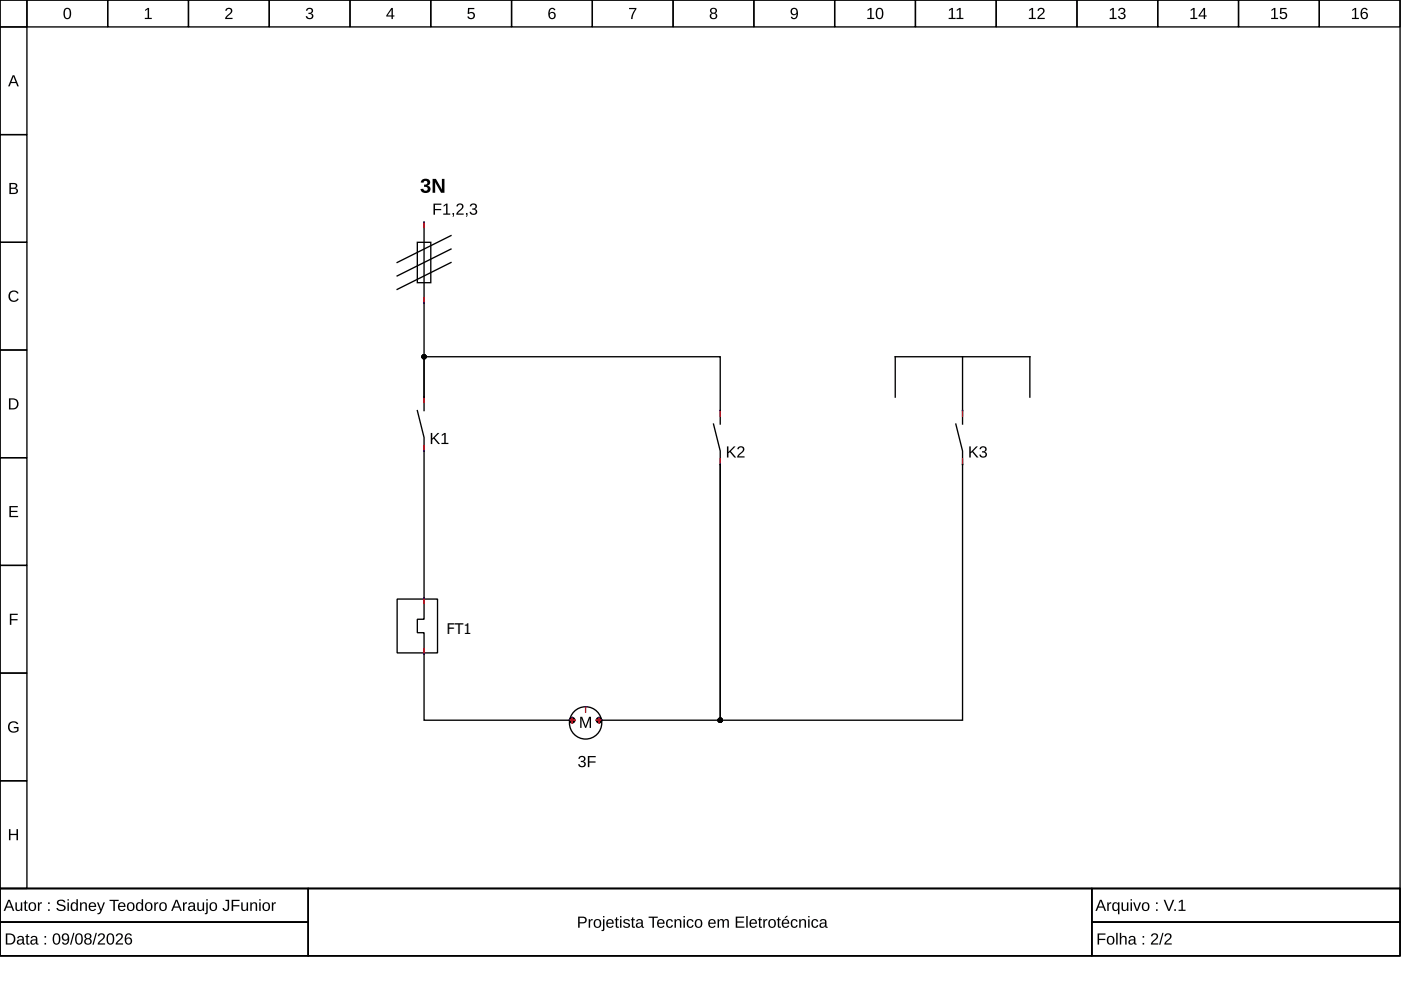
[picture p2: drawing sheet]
<svg xmlns="http://www.w3.org/2000/svg" width="297mm" height="210mm" viewBox="0 0 297 210" stroke-linecap="round" stroke-linejoin="round" font-family="sans-serif">
<defs><g id="words">
<text font-size="3.1" x="94.8" y="134.3">FT1</text>
</g></defs>
<g fill="none" stroke="#000" stroke-width=".29">
<path d="M0 0h296.8v188.4h-296.8zM0 0h5.7v5.7h-5.7zM5.7 0h17.1v5.7h-17.1zM22.8 0h17.2v5.7h-17.2zM40 0h17.1v5.7h-17.1zM57.1 0h17.1v5.7h-17.1zM74.2 0h17.1v5.7h-17.1zM91.3 0h17.2v5.7h-17.2zM108.5 0h17.1v5.7h-17.1zM125.6 0h17.1v5.7h-17.1zM142.7 0h17.1v5.7h-17.1zM159.8 0h17.2v5.7h-17.2z"/>
<path d="M177 0h17.1v5.7h-17.1zM194.1 0h17.1v5.7h-17.1zM211.2 0h17.1v5.7h-17.1zM228.3 0h17.2v5.7h-17.2zM245.5 0h17.1v5.7h-17.1zM262.6 0h17.1v5.7h-17.1zM279.7 0h17.1v5.7h-17.1zM0 5.7h5.7v22.8h-5.7zM0 28.5h5.7v22.9h-5.7zM0 51.4h5.7v22.8h-5.7zM88.5 51.4h2.8v8.5h-2.8zM89.9 47.1v37.1"/>
<path d="M95.6 49.9l-11.4 5.8M95.6 52.8l-11.4 5.7M95.6 55.7l-11.4 5.7M0 74.2h5.7v22.8h-5.7zM204.1 75.6v14.3M0 97h5.7v22.9h-5.7zM88.5 87.1l1.4 5.7v33.9M89.9 84.2v-8.6h62.8v14.3M89.9 84.2v2.9M151.3 89.9l1.4 5.7v2.9M152.7 98.5v54.2h-25.1M189.8 84.2v-8.6h28.5v8.6"/>
<path d="M202.7 89.9l1.4 5.7v57.1h-51.4v-54.2M0 119.9h5.7v22.8h-5.7zM27.1 109.9h.1M84.2 127h8.6v11.4h-8.6zM89.9 138.7v14h30.8M89.9 127v4.3h-1.4v2.8h1.4v4.3M0 142.7h5.7v22.8h-5.7zM0 165.5h5.7v22.9h-5.7zM0 188.4h296.8v14.3h-296.8zM0 188.4h65.4v7.1h-65.4zM0 195.5h65.4v7.2h-65.4zM65.4 188.4h166.1v14.3h-166.1z"/>
<path d="M231.5 188.4h65.3v7.1h-65.3zM231.5 195.5h65.3v7.2h-65.3z"/>
<circle cx="124.2" cy="153.3" r="3.4"/>
</g>
<g fill="#000">
<path d="M30.8 2.1l.5-.4h.3v2.1h.6v.2h-1.5v-.2h.6v-1.8l-.5 .4zM48 1.8a.76 .76 0 0 1 1.2 .2 .76 .76 0 0 1-.5 1.1l-.6 .7h1.2v.2h-1.6l.1-.4 .5-.5a.7 .7 0 0 0 .4-1.2l-.5 .1-.1 .3h-.3zM65.1 1.8a.69 .69 0 0 1 1-.1 .69 .69 0 0 1 0 1.1h-.2a.67 .67 0 0 1 .5 .9 .67 .67 0 0 1-1 .4l-.5-.5-.1-.2h.3a.48 .48 0 0 0 .7 .4 .48 .48 0 0 0 .2-.7l-.6-.1v-.3a.46 .46 0 0 0 .6-.2 .46 .46 0 0 0-.3-.6 .46 .46 0 0 0-.5 .4h-.3zM99.2 1.7h1.4v.2h-1.1v.8a.81 .81 0 0 1 1 .2 .81 .81 0 0 1-.1 1.1 .81 .81 0 0 1-1.1-.1l-.2-.4h.3a.53 .53 0 0 0 .8 .2 .53 .53 0 0 0 0-.8 .53 .53 0 0 0-.8 .1h-.3zM133.4 1.7h1.5l-.6 1.5-.2 .8h-.3l.1-.6 .7-1.5h-1.2zM2.1 61.9a1.18 1.18 0 0 1 1.8 .3l-.3 .1a.87 .87 0 0 0-1.3-.1 .87 .87 0 0 0 .1 1.3 .87 .87 0 0 0 1.3-.2l.3 .1a1.21 1.21 0 0 1-1.8 .4 1.21 1.21 0 0 1-.1-1.9zM2 107.3h1.8v.3h-1.5v.7h1.4v.3h-1.4v.8h1.5v.2h-1.8zM2.1 130.1h1.7v.3h-1.4v.9h1.3v.2h-1.3v1h-.3zM2 153.2a1.23 1.23 0 0 1 1.9 .3l-.3 .1a.9 .9 0 0 0-1.3-.2 .9 .9 0 0 0-.2 1.2 1 1 0 0 0 1.5 .2v-.4h-.7v-.3h1v.8a1.29 1.29 0 0 1-1.8 .2 1.29 1.29 0 0 1-.1-1.9zM123 152h.4l.8 2 .7-2h.4v2.3h-.3v-2l-.7 2h-.2l-.8-2v2h-.3zM1.9 175.8h.3v1h1.3v-1h.3v2.3h-.3v-1h-1.3v1h-.3z"/>
<path d="M2.7 16h.3l1 2.3h-.3l-.3-.7h-1.1l-.2 .7h-.4zM2.9 16.2l-.5 1.2h.9z"/>
<path d="M13.8 1.8a.88 .88 0 0 1 1 .1 .88 .88 0 0 1 .3 1 .88 .88 0 0 1-.8 1.2 .88 .88 0 0 1-.8-1.2v-.7zM14 2a1.59 1.59 0 0 0 .1 1.8h.2a1.09 1.09 0 0 0 .4-1.5l-.3-.4z"/>
<path d="M83 1.7h.3v1.6h.3v.2h-.3v.5h-.3v-.5h-1.1v-.2zM83 2l-.8 1.3h.8z"/>
<path d="M116.6 1.8a.74 .74 0 0 1 1.2 .3l-.3 .1a.49 .49 0 0 0-.7-.3 .49 .49 0 0 0-.2 .6l-.1 .3a.77 .77 0 0 1 1.2 0 .77 .77 0 0 1-.1 1.2 .77 .77 0 0 1-1.1-.2l-.2-.5v-.8zM116.5 3.3a.5 .5 0 0 0 1 0 .5 .5 0 0 0-1 0z"/>
<path d="M150.7 1.8a.7 .7 0 0 1 1-.1 .7 .7 0 0 1 .1 1l-.2 .1a.69 .69 0 0 1 .4 .9 .69 .69 0 0 1-1 .4 .64 .64 0 0 1-.5-.6 .64 .64 0 0 1 .4-.7l-.3-.4zM150.8 2.3a.45 .45 0 0 0 .9 0 .45 .45 0 0 0-.9 0zM150.8 3.4a.5 .5 0 0 0 1 0 .5 .5 0 0 0-1 0z"/>
<path d="M167.8 1.9a.86 .86 0 0 1 1.1-.1 .86 .86 0 0 1 .3 1 .9 .9 0 0 1-.3 1.1 .9 .9 0 0 1-1.1 0l-.1-.3 .2-.1a.5 .5 0 0 0 .7 .3 .5 .5 0 0 0 .3-.6v-.3a.76 .76 0 0 1-1.2 .1 .76 .76 0 0 1 .1-1.1zM168 2a.54 .54 0 0 0 .1 .9 .54 .54 0 0 0 .8-.3 .54 .54 0 0 0-.5-.7z"/>
<path d="M184 2.1l.5-.4h.3v2.1h.6v.2h-1.5v-.2h.6v-1.8l-.5 .4zM186 1.8a.88 .88 0 0 1 1 .1 .88 .88 0 0 1 .3 1 .88 .88 0 0 1-.8 1.2 .88 .88 0 0 1-.8-1.2v-.7zM186.2 2a1.59 1.59 0 0 0 .1 1.8h.2a1.09 1.09 0 0 0 .4-1.5l-.3-.4z"/>
<path d="M201.2 2.1l.6-.4h.2v2.1h.6v.2h-1.5v-.2h.6v-1.8l-.5 .4zM202.9 2.1l.5-.4h.3v2.1h.6v.2h-1.5v-.2h.6v-1.8l-.5 .4z"/>
<path d="M218.2 2.1l.6-.4h.2v2.1h.6v.2h-1.5v-.2h.6v-1.8l-.5 .4zM220.2 1.8a.76 .76 0 0 1 1.2 .2 .76 .76 0 0 1-.4 1.1l-.7 .7h1.2v.2h-1.6l.1-.4 .6-.5a.7 .7 0 0 0 .3-1.2l-.5 .1-.1 .3h-.3z"/>
<path d="M235.3 2.1l.6-.4h.3v2.1h.5v.2h-1.4v-.2h.6v-1.8l-.6 .4zM237.3 1.8a.69 .69 0 0 1 1-.1 .69 .69 0 0 1 0 1.1h-.2a.67 .67 0 0 1 .5 .9 .67 .67 0 0 1-1 .4l-.5-.5-.1-.2h.3a.48 .48 0 0 0 .7 .4 .48 .48 0 0 0 .2-.7l-.6-.1v-.3a.46 .46 0 0 0 .7-.2 .46 .46 0 0 0-.4-.6 .46 .46 0 0 0-.5 .4h-.3z"/>
<path d="M252.5 2.1l.5-.4h.3v2.1h.6v.2h-1.5v-.2h.6v-1.8l-.5 .4zM255.2 1.7h.3v1.6h.3v.2h-.3v.5h-.3v-.5h-1.1v-.2zM255.2 2l-.8 1.3h.8z"/>
<path d="M269.6 2.1l.5-.4h.3v2.1h.6v.2h-1.5v-.2h.6v-1.8l-.5 .4zM271.4 1.7h1.4v.2h-1.1v.8a.81 .81 0 0 1 1.1 .2 .81 .81 0 0 1-.2 1.1 .81 .81 0 0 1-1.1-.1l-.2-.4h.3a.53 .53 0 0 0 .8 .2 .53 .53 0 0 0 .1-.8 .53 .53 0 0 0-.8 .1h-.3z"/>
<path d="M286.7 2.1l.6-.4h.2v2.1h.6v.2h-1.5v-.2h.6v-1.8l-.5 .4zM288.8 1.8a.74 .74 0 0 1 1.2 .3l-.3 .1a.49 .49 0 0 0-.6-.3 .49 .49 0 0 0-.3 .6v.3a.77 .77 0 0 1 1.1 0 .77 .77 0 0 1-.1 1.2 .77 .77 0 0 1-1.1-.2l-.2-.5v-.8zM288.7 3.3a.5 .5 0 0 0 1 0 .5 .5 0 0 0-1 0z"/>
<path d="M2 38.8a1.53 1.53 0 0 1 1.6 .3l.1 .5-.5 .3a.64 .64 0 0 1 .6 .8 .64 .64 0 0 1-.8 .4h-1zM2.3 39v.8h.8l.2-.2-.1-.5zM2.3 40v.9l1.1-.1a.42 .42 0 0 0-.2-.7z"/>
<path d="M89.5 38.1a.96 .96 0 0 1 1.2-.2 .96 .96 0 0 1 .4 1.1l-.5 .4a.81 .81 0 0 1 .7 .9 .81 .81 0 0 1-1.1 .6l-.5-.1-.4-.3-.1-.4 .6-.1a.45 .45 0 0 0 .6 .4 .45 .45 0 0 0 .1-.7l-.6-.1v-.5a.45 .45 0 0 0 .6-.1 .45 .45 0 0 0-.1-.6l-.5 .1-.1 .2h-.6zM91.7 37.9h.7l1.3 2.3v-2.3h.5v3h-.7l-1.3-2.3 .1 2.3h-.6z"/>
<path d="M91.9 43.2h1.7v.2h-1.4v.9h1.3v.3h-1.3v.9h-.3zM94 43.6l.6-.4h.3v2.1h.6v.2h-1.5v-.2h.6v-1.8l-.6 .3zM95.9 45.2h.4l-.2 .8h-.2l.2-.5h-.2zM97 43.3a.76 .76 0 0 1 1.2 .1 .76 .76 0 0 1-.4 1.2l-.7 .7h1.2v.2h-1.6l.1-.4 .5-.5a.7 .7 0 0 0 .4-1.2l-.5 .1-.1 .3h-.3zM98.8 45.2h.3l-.1 .8h-.2l.1-.5h-.1zM99.8 43.3a.69 .69 0 0 1 1.1-.1 .69 .69 0 0 1-.1 1l-.2 .1a.67 .67 0 0 1 .5 .9 .67 .67 0 0 1-.9 .3l-.6-.4v-.2h.3a.48 .48 0 0 0 .6 .4 .48 .48 0 0 0 .2-.7l-.6-.1v-.3a.46 .46 0 0 0 .7-.2 .46 .46 0 0 0-.3-.6 .46 .46 0 0 0-.6 .4l-.3-.1z"/>
<path d="M1.9 84.5h.8a1.18 1.18 0 0 1 1.2 1.1 1.18 1.18 0 0 1-1.1 1.2h-.9zM2.2 84.7v1.9h.5a.97 .97 0 0 0 .9-1.3 .97 .97 0 0 0-1.4-.6z"/>
<path d="M91.3 91.8h.4v1.2l1.1-1.2h.4l-1 1 1.1 1.4h-.4l-.9-1.2-.3 .2v1h-.4zM93.7 92.2l.5-.4h.3v2.1h.6v.3h-1.5v-.3h.6v-1.8l-.5 .4z"/>
<path d="M154.1 94.6h.3v1.2l1.2-1.2h.4l-1 1.1 1.1 1.3h-.4l-.9-1.1-.4 .2v.9h-.3zM156.6 94.8a.76 .76 0 0 1 1.1 .1 .76 .76 0 0 1-.4 1.1l-.7 .7h1.3v.3h-1.6l.1-.4 .5-.5a.7 .7 0 0 0 .4-1.2l-.5 .1-.2 .3-.3-.1z"/>
<path d="M205.5 94.6h.3v1.2l1.2-1.2h.3l-1 1.1 1.2 1.3h-.4l-1-1.1-.3 .2v.9h-.3zM207.9 94.8a.69 .69 0 0 1 1-.1 .69 .69 0 0 1 0 1l-.2 .1a.67 .67 0 0 1 .5 .9 .67 .67 0 0 1-1 .3l-.5-.4-.1-.2h.3a.48 .48 0 0 0 .7 .4 .48 .48 0 0 0 .2-.8l-.6-.1v-.2a.46 .46 0 0 0 .7-.2 .46 .46 0 0 0-.4-.7 .46 .46 0 0 0-.5 .4h-.3z"/>
<path d="M122.9 160.4a.69 .69 0 0 1 1 0 .69 .69 0 0 1 0 1h-.3a.67 .67 0 0 1 .6 .9 .67 .67 0 0 1-1 .4l-.6-.5v-.2h.3a.48 .48 0 0 0 .6 .4 .48 .48 0 0 0 .2-.7l-.6-.1v-.3a.46 .46 0 0 0 .7-.2 .46 .46 0 0 0-.3-.6 .46 .46 0 0 0-.6 .4h-.3zM124.6 160.3h1.7v.3h-1.3v.8h1.3v.3h-1.3v1h-.4z"/>
<path d="M1.7 190.8h.4l.9 2.3h-.3l-.3-.7h-1l-.3 .7h-.3zM1.9 191l-.4 1.2h.8zM3.3 191.3h.3v1.2a.44 .44 0 0 0 .5 .5 .44 .44 0 0 0 .3-.6v-1.1h.3v1.8h-.3v-.3a.61 .61 0 0 1-.7 .4 .61 .61 0 0 1-.4-.7zM5.3 190.9h.2v.4h.3v.2h-.3v1.2l.1 .2h.3v.2h-.5l-.1-.1-.1-1.5h-.2v-.2h.2zM6.2 191.5a.91 .91 0 0 1 1.5 .6 .91 .91 0 0 1-1.1 1l-.4-.2-.1-.4zM6.6 191.6a.71 .71 0 0 0-.3 .9 .71 .71 0 0 0 .8 .4 .82 .82 0 0 0-.2-1.4zM8 191.3h.3v.4l.2-.3 .4-.1v.3h-.3l-.2 .3-.1 1.2h-.3zM10.2 191.3h.3v.4h-.3zM10.2 192.8h.3v.3h-.3zM12.2 191a1.07 1.07 0 0 1 1.7 .3h-.4a.58 .58 0 0 0-.6-.3 .58 .58 0 0 0-.5 .5l.6 .3a.72 .72 0 0 1 .9 .7 .72 .72 0 0 1-1 .7 .87 .87 0 0 1-1-.6l.4-.1a.71 .71 0 0 0 .7 .4 .71 .71 0 0 0 .6-.5l-.6-.3a.76 .76 0 0 1-.7-.3 .76 .76 0 0 1-.1-.8zM14.3 190.7h.3v.2h-.3zM14.3 191.3h.3v1.8h-.3zM15.1 191.5l.5-.2 .6 .3v-.9h.3v2.4h-.3v-.3a.69 .69 0 0 1-.9 .3 .69 .69 0 0 1-.3-.9zM15.4 191.7a.88 .88 0 0 0 .3 1.2 .75 .75 0 0 0 .5-.7 .75 .75 0 0 0-.5-.7zM17 191.3h.2l.1 .3a.61 .61 0 0 1 .7-.3 .61 .61 0 0 1 .4 .6v1.2h-.3v-1.1a.44 .44 0 0 0-.5-.5 .44 .44 0 0 0-.3 .6v1h-.3zM19 191.5a.82 .82 0 0 1 1-.1 .82 .82 0 0 1 .4 .9h-1.3a.53 .53 0 0 0 .3 .6 .53 .53 0 0 0 .7-.2h.2a.9 .9 0 0 1-1.2 .3 .9 .9 0 0 1-.2-1.3zM19.2 191.7l-.1 .4h1l-.3-.6zM20.6 191.3h.3l.5 1.5 .5-1.5h.4l-.7 1.8a.77 .77 0 0 1-.9 .7v-.2h.3l.3-.5zM23.2 190.8h2v.2h-.8v2.1h-.4v-2.1h-.8zM25.2 191.5a.82 .82 0 0 1 1-.1 .82 .82 0 0 1 .4 .9h-1.3a.53 .53 0 0 0 .3 .6 .53 .53 0 0 0 .7-.2h.3a.9 .9 0 0 1-1.3 .3 .9 .9 0 0 1-.2-1.3zM25.5 191.7l-.2 .4h1l-.3-.6zM27.1 191.5a.91 .91 0 0 1 1.4 .6 .91 .91 0 0 1-1 1l-.4-.2-.2-.4zM27.4 191.6a.71 .71 0 0 0-.2 .9 .71 .71 0 0 0 .8 .4 .82 .82 0 0 0-.3-1.4zM29 191.5l.5-.2 .5 .3v-.9h.3l.1 2.4h-.3l-.1-.3a.69 .69 0 0 1-.8 .3 .69 .69 0 0 1-.4-.9zM29.2 191.7a.88 .88 0 0 0 .4 1.2 .75 .75 0 0 0 .5-.7 .75 .75 0 0 0-.5-.7zM30.9 191.5a.91 .91 0 0 1 1.4 .6 .91 .91 0 0 1-1 1l-.4-.2-.2-.4zM31.2 191.6a.71 .71 0 0 0-.2 .9 .71 .71 0 0 0 .8 .4 .82 .82 0 0 0-.3-1.4zM32.7 191.3h.3v.4l.2-.3 .4-.1v.3h-.4l-.1 .3-.1 1.2h-.3zM34 191.5a.91 .91 0 0 1 1.4 .6 .91 .91 0 0 1-1.1 1l-.3-.2-.2-.4zM34.3 191.6a.71 .71 0 0 0-.3 .9 .71 .71 0 0 0 .8 .4 .82 .82 0 0 0-.2-1.4zM37.2 190.8h.4l1 2.3h-.4l-.2-.7h-1.1l-.3 .7h-.3zM37.4 191l-.4 1.2h.9zM38.8 191.3h.3v.4l.2-.3 .3-.1v.3h-.3l-.2 .3v1.2h-.3zM40.1 191.4a.72 .72 0 0 1 .8-.1 .72 .72 0 0 1 .4 .6v.9l.3 .1v.2h-.4l-.2-.3a.61 .61 0 0 1-.7 .4 .61 .61 0 0 1-.4-.7 .61 .61 0 0 1 .7-.5h.4a.41 .41 0 0 0-.2-.5 .41 .41 0 0 0-.6 .3h-.3zM40.3 192.3a.4 .4 0 0 0 .1 .7 .4 .4 0 0 0 .6-.3v-.5zM41.8 191.3h.3v1.2a.44 .44 0 0 0 .5 .5 .44 .44 0 0 0 .4-.6v-1.1h.3v1.8h-.3v-.3a.61 .61 0 0 1-.7 .4 .61 .61 0 0 1-.5-.7zM43.7 190.7h.3v.2h-.3zM43.7 191.3h.3v2.1a.44 .44 0 0 1-.6 .4v-.2l.3-.1zM44.6 191.5a.91 .91 0 0 1 1.4 .6 .91 .91 0 0 1-1 1l-.4-.2-.2-.4zM44.9 191.6a.71 .71 0 0 0-.2 .9 .71 .71 0 0 0 .8 .4 .82 .82 0 0 0-.3-1.4zM47.8 190.8h.8v1.6a.71 .71 0 0 1-.7 .8 .71 .71 0 0 1-.7-.7h.3a.39 .39 0 0 0 .4 .4 .39 .39 0 0 0 .4-.5v-1.4h-.5zM49.1 190.8h1.7v.2h-1.4v.9h1.3v.3h-1.3v.9h-.3zM51.1 191.3h.4v1.2a.44 .44 0 0 0 .4 .5 .44 .44 0 0 0 .4-.6v-1.1h.3v1.8h-.3v-.3a.61 .61 0 0 1-.7 .4 .61 .61 0 0 1-.5-.7zM53.1 191.3h.2l.1 .3a.61 .61 0 0 1 .7-.3 .61 .61 0 0 1 .4 .6v1.2h-.3v-1.1a.44 .44 0 0 0-.5-.5 .44 .44 0 0 0-.3 .6v1h-.3zM55 190.7h.3v.2h-.3zM55 191.3h.3v1.8h-.3zM55.8 191.5a.91 .91 0 0 1 1.5 .6 .91 .91 0 0 1-1.1 1l-.4-.2-.1-.4zM56.2 191.6a.71 .71 0 0 0-.3 .9 .71 .71 0 0 0 .8 .4 .82 .82 0 0 0-.2-1.4zM57.6 191.3h.3v.4l.2-.3 .4-.1v.3h-.3l-.2 .3-.1 1.2h-.3z"/>
<path d="M1.2 197.9h.8a1.18 1.18 0 0 1 1.3 1.1 1.18 1.18 0 0 1-1.2 1.3h-.9zM1.6 198.2v1.8h.5a.97 .97 0 0 0 .8-1.2 .97 .97 0 0 0-1.3-.6zM3.9 198.5a.72 .72 0 0 1 .7-.1 .72 .72 0 0 1 .5 .6v.9l.2 .2v.2h-.4l-.1-.4a.61 .61 0 0 1-.8 .5 .61 .61 0 0 1-.4-.8 .61 .61 0 0 1 .7-.4h.5a.41 .41 0 0 0-.3-.5 .41 .41 0 0 0-.5 .2h-.4zM4 199.5a.4 .4 0 0 0 .1 .6 .4 .4 0 0 0 .6-.3l.1-.4zM5.7 198.1h.2v.4h.3v.2h-.3v1.1l.1 .2h.3v.3h-.6l-.1-.2v-1.4h-.2v-.2h.2zM6.7 198.5a.72 .72 0 0 1 .8-.1 .72 .72 0 0 1 .4 .6v.9l.3 .2v.2h-.4l-.2-.4a.61 .61 0 0 1-.7 .5 .61 .61 0 0 1-.5-.8 .61 .61 0 0 1 .8-.4h.4a.41 .41 0 0 0-.3-.5 .41 .41 0 0 0-.5 .2h-.3zM6.9 199.5a.4 .4 0 0 0 .1 .6 .4 .4 0 0 0 .5-.3l.1-.4zM9.4 198.5h.4v.3h-.4zM9.4 199.9h.4v.4h-.4zM11.5 198a.88 .88 0 0 1 1 .1 .88 .88 0 0 1 .3 1 .88 .88 0 0 1-.8 1.2 .88 .88 0 0 1-.8-1.2l.1-.7zM11.7 198.2a1.59 1.59 0 0 0 .1 1.8l.2 .1a1.09 1.09 0 0 0 .4-1.6l-.2-.4zM13.3 198.1a.86 .86 0 0 1 1.1-.1 .86 .86 0 0 1 .3 1 .9 .9 0 0 1-.3 1.1 .9 .9 0 0 1-1.1 0l-.2-.3h.3a.5 .5 0 0 0 .7 .2 .5 .5 0 0 0 .3-.6v-.3a.76 .76 0 0 1-1.2 .1 .76 .76 0 0 1 .1-1.1zM13.5 198.3a.54 .54 0 0 0 .1 .8 .54 .54 0 0 0 .8-.3 .54 .54 0 0 0-.5-.7zM15.5 197.8h.3l-.7 2.5h-.3zM16.3 198a.88 .88 0 0 1 1 .1 .88 .88 0 0 1 .3 1 .88 .88 0 0 1-.9 1.2 .88 .88 0 0 1-.8-1.2l.1-.7zM16.4 198.2a1.59 1.59 0 0 0 .2 1.8l.1 .1a1.09 1.09 0 0 0 .5-1.6l-.3-.4zM18.1 198a.7 .7 0 0 1 1 0 .7 .7 0 0 1 0 1h-.1a.69 .69 0 0 1 .4 1 .69 .69 0 0 1-1 .3 .64 .64 0 0 1-.6-.6 .64 .64 0 0 1 .5-.7l-.4-.3zM18.2 198.5a.45 .45 0 0 0 .9 0 .45 .45 0 0 0-.9 0zM18.2 199.6a.49 .49 0 0 0 .9 0 .49 .49 0 0 0-.9 0zM20.3 197.8h.2l-.6 2.5h-.3zM21 198a.76 .76 0 0 1 1.2 .2 .76 .76 0 0 1-.5 1.1l-.7 .7h1.3v.3h-1.6l.1-.4 .5-.6a.7 .7 0 0 0 .4-1.1h-.5l-.2 .3h-.3zM22.9 198a.88 .88 0 0 1 1.1 .1 .88 .88 0 0 1 .2 1 .88 .88 0 0 1-.8 1.2 .88 .88 0 0 1-.8-1.2l.1-.7zM23.1 198.2a1.59 1.59 0 0 0 .1 1.8l.2 .1a1.09 1.09 0 0 0 .5-1.6l-.3-.4zM24.8 198a.76 .76 0 0 1 1.2 .2 .76 .76 0 0 1-.5 1.1l-.6 .7h1.2v.3h-1.6l.1-.4 .5-.6a.7 .7 0 0 0 .4-1.1h-.5l-.2 .3h-.3zM26.8 198a.74 .74 0 0 1 1.1 .4h-.2a.49 .49 0 0 0-.7-.2 .49 .49 0 0 0-.3 .6v.3a.77 .77 0 0 1 1.2 0 .77 .77 0 0 1-.1 1.1 .77 .77 0 0 1-1.2-.2l-.1-.5v-.7zM26.7 199.5a.5 .5 0 0 0 1 0 .5 .5 0 0 0-1 0z"/>
<path d="M122.6 194.3a2.06 2.06 0 0 1 1.6 .2 .73 .73 0 0 1 .1 .9 .73 .73 0 0 1-.7 .4h-.7v.9h-.3zM122.9 194.6v.9h.9a.47 .47 0 0 0 0-.8zM124.8 194.9h.3v.4l.2-.4h.4v.3h-.4l-.1 .2-.1 1.3h-.3zM126.1 195.1a.91 .91 0 0 1 1.4 .5 .91 .91 0 0 1-1.1 1.1l-.3-.2-.2-.4zM126.4 195.2a.71 .71 0 0 0-.3 .8 .71 .71 0 0 0 .9 .4 .82 .82 0 0 0-.3-1.3zM127.8 194.2h.4v.3h-.4zM127.8 194.9h.4v2a.44 .44 0 0 1-.7 .5v-.2l.3-.2zM128.7 195.1a.82 .82 0 0 1 1-.2 .82 .82 0 0 1 .4 1h-1.3a.53 .53 0 0 0 .4 .6 .53 .53 0 0 0 .6-.3l.3 .1a.9 .9 0 0 1-1.3 .3 .9 .9 0 0 1-.2-1.3zM129 195.2l-.2 .4h1l-.3-.5zM130.6 194.5h.2v.4h.4v.2h-.4v1.2l.1 .2h.3v.2h-.5l-.1-.2-.1-1.4h-.2v-.2h.3zM131.5 194.2h.3v.3h-.3zM131.5 194.9h.3v1.8h-.3zM132.3 195a.82 .82 0 0 1 1.2 .3h-.2a.38 .38 0 0 0-.5-.3 .38 .38 0 0 0-.3 .5l.2 .1a.62 .62 0 0 1 .8 .2 .62 .62 0 0 1-.1 .8 .89 .89 0 0 1-1.3-.3l.3-.1a.44 .44 0 0 0 .5 .4 .44 .44 0 0 0 .3-.5l-.1-.1a.79 .79 0 0 1-.9-.8zM134.1 194.5h.2v.4h.3v.2h-.3v1.2l.1 .2h.2v.2h-.5l-.1-.2v-1.4h-.2v-.2h.2zM135.1 195a.72 .72 0 0 1 .7-.1 .72 .72 0 0 1 .5 .6v.9l.3 .1v.2h-.4l-.2-.3a.61 .61 0 0 1-.8 .4 .61 .61 0 0 1-.4-.8 .61 .61 0 0 1 .8-.4h.4a.41 .41 0 0 0-.3-.5 .41 .41 0 0 0-.5 .3l-.3-.1zM135.2 195.9a.4 .4 0 0 0 .1 .7 .4 .4 0 0 0 .6-.4l.1-.4zM137.5 194.3h2v.3h-.9v2.1h-.3v-2.1h-.8zM139.5 195.1a.82 .82 0 0 1 1-.2 .82 .82 0 0 1 .4 1h-1.3a.53 .53 0 0 0 .3 .6 .53 .53 0 0 0 .7-.3l.3 .1a.9 .9 0 0 1-1.3 .3 .9 .9 0 0 1-.2-1.3zM139.8 195.2l-.2 .4h1l-.3-.5zM141.4 195.1a.74 .74 0 0 1 1.3 .3h-.3a.46 .46 0 0 0-.7-.3 .46 .46 0 0 0-.2 .7 .47 .47 0 0 0 .3 .6 .47 .47 0 0 0 .6-.3l.3 .1a.8 .8 0 0 1-1.1 .5 .8 .8 0 0 1-.4-1.2zM143 194.9h.3v.3a.61 .61 0 0 1 .7-.3 .61 .61 0 0 1 .5 .6v1.2h-.3v-1.1a.44 .44 0 0 0-.5-.5 .44 .44 0 0 0-.4 .6v1h-.3zM144.9 194.2h.3v.3h-.3zM144.9 194.9h.3v1.8h-.3zM145.8 195.1a.74 .74 0 0 1 1.2 .3h-.3a.46 .46 0 0 0-.6-.3 .46 .46 0 0 0-.2 .7 .47 .47 0 0 0 .2 .6 .47 .47 0 0 0 .7-.3l.3 .1a.8 .8 0 0 1-1.1 .5 .8 .8 0 0 1-.4-1.2zM147.5 195.1a.91 .91 0 0 1 1.4 .5 .91 .91 0 0 1-1 1.1l-.4-.2-.2-.4zM147.8 195.2a.71 .71 0 0 0-.2 .8 .71 .71 0 0 0 .8 .4 .82 .82 0 0 0-.3-1.3zM150.4 195.1a.82 .82 0 0 1 1-.2 .82 .82 0 0 1 .4 1h-1.3a.53 .53 0 0 0 .3 .6 .53 .53 0 0 0 .6-.3l.3 .1a.9 .9 0 0 1-1.3 .3 .9 .9 0 0 1-.2-1.3zM150.6 195.2l-.1 .4h.9l-.2-.5zM152.1 194.9h.3v.3a.56 .56 0 0 1 .5-.3 .56 .56 0 0 1 .6 .3 .56 .56 0 0 1 .6-.3 .56 .56 0 0 1 .4 .6v1.2h-.3v-1.4a.4 .4 0 0 0-.5-.2 .4 .4 0 0 0-.2 .6v1h-.3v-1.4a.4 .4 0 0 0-.5-.2 .4 .4 0 0 0-.3 .6v1h-.3zM156 194.3h1.8v.3h-1.5v.8h1.4v.2h-1.4v.8h1.5v.3h-1.8zM158.2 194.2h.3v2.5h-.3zM159.1 195.1a.82 .82 0 0 1 1-.2 .82 .82 0 0 1 .4 1h-1.3a.53 .53 0 0 0 .3 .6 .53 .53 0 0 0 .7-.3l.3 .1a.9 .9 0 0 1-1.3 .3 .9 .9 0 0 1-.2-1.3zM159.4 195.2l-.2 .4h1l-.3-.5zM161 194.5h.2v.4h.4v.2h-.4v1.2l.1 .2h.3v.2h-.5l-.1-.2-.1-1.4h-.2v-.2h.2zM161.8 194.9h.3v.4l.2-.4h.4v.3h-.3l-.2 .2-.1 1.3h-.3zM163.1 195.1a.91 .91 0 0 1 1.4 .5 .91 .91 0 0 1-1.1 1.1l-.3-.2-.2-.4zM163.4 195.2a.71 .71 0 0 0-.2 .8 .71 .71 0 0 0 .8 .4 .82 .82 0 0 0-.3-1.3zM165 194.5h.2v.4h.3v.2h-.3v1.2l.1 .2h.3v.2h-.5l-.2-.2v-1.4h-.2v-.2h.2zM166 195.1a.82 .82 0 0 1 .9-.2 .82 .82 0 0 1 .4 1h-1.2a.53 .53 0 0 0 .3 .6 .53 .53 0 0 0 .6-.3l.3 .1a.9 .9 0 0 1-1.3 .3 .9 .9 0 0 1-.2-1.3zM166.2 195.2l-.1 .4h.9l-.3-.5zM166.7 194.2h.3l-.7 .5zM167.8 195.1a.74 .74 0 0 1 1.3 .3h-.3a.46 .46 0 0 0-.6-.3 .46 .46 0 0 0-.2 .7 .47 .47 0 0 0 .2 .6 .47 .47 0 0 0 .6-.3l.3 .1a.8 .8 0 0 1-1.1 .5 .8 .8 0 0 1-.3-1.2zM169.4 194.9h.3v.3a.61 .61 0 0 1 .7-.3 .61 .61 0 0 1 .5 .6v1.2h-.3v-1.1a.44 .44 0 0 0-.5-.5 .44 .44 0 0 0-.3 .6v1h-.4zM171.3 194.2h.3v.3h-.3zM171.3 194.9h.3v1.8h-.3zM172.2 195.1a.74 .74 0 0 1 1.3 .3h-.3a.46 .46 0 0 0-.7-.3 .46 .46 0 0 0-.2 .7 .47 .47 0 0 0 .3 .6 .47 .47 0 0 0 .6-.3l.3 .1a.8 .8 0 0 1-1.1 .5 .8 .8 0 0 1-.4-1.2zM174 195a.72 .72 0 0 1 .8-.1 .72 .72 0 0 1 .4 .6v.9l.3 .1v.2h-.4l-.2-.3a.61 .61 0 0 1-.7 .4 .61 .61 0 0 1-.5-.8 .61 .61 0 0 1 .8-.4h.4a.41 .41 0 0 0-.3-.5 .41 .41 0 0 0-.5 .3l-.3-.1zM174.2 195.9a.4 .4 0 0 0 .1 .7 .4 .4 0 0 0 .5-.4l.1-.4z"/>
<path d="M232.7 197.9h1.7v.3h-1.4v.9h1.3v.2h-1.3v1h-.3zM234.9 198.7a.91 .91 0 0 1 1.4 .5 .91 .91 0 0 1-1.1 1.1l-.3-.2-.2-.5zM235.2 198.7a.71 .71 0 0 0-.3 .9 .71 .71 0 0 0 .9 .4 .82 .82 0 0 0-.3-1.4zM236.7 197.8h.3v2.5h-.3zM237.4 197.8h.3v1a.61 .61 0 0 1 .7-.4 .61 .61 0 0 1 .5 .7v1.2h-.3v-1.2a.43 .43 0 0 0-.5-.5 .43 .43 0 0 0-.4 .6v1.1h-.3zM239.5 198.5a.72 .72 0 0 1 .8-.1 .72 .72 0 0 1 .4 .6v.9l.3 .2v.2h-.4l-.2-.4a.61 .61 0 0 1-.7 .5 .61 .61 0 0 1-.5-.8 .61 .61 0 0 1 .8-.4h.4a.41 .41 0 0 0-.3-.5 .41 .41 0 0 0-.5 .2h-.3zM239.7 199.5a.4 .4 0 0 0 .1 .6 .4 .4 0 0 0 .5-.3l.1-.4zM242.3 198.5h.3v.3h-.3zM242.3 199.9h.3v.4h-.3zM244.3 198a.76 .76 0 0 1 1.2 .2 .76 .76 0 0 1-.5 1.1l-.7 .7h1.3v.3h-1.6l.1-.4 .5-.6a.7 .7 0 0 0 .4-1.1h-.5l-.2 .3h-.3zM246.4 197.8h.3l-.7 2.5h-.3zM247.1 198a.76 .76 0 0 1 1.2 .2 .76 .76 0 0 1-.4 1.1l-.7 .7h1.2v.3h-1.5l.1-.4 .5-.6a.7 .7 0 0 0 .3-1.1h-.5l-.1 .3h-.3z"/>
<path d="M233.2 190.8h.4l.9 2.3h-.3l-.3-.7h-1l-.3 .7h-.4zM233.4 191l-.5 1.2h.9zM234.8 191.3h.2l.1 .4 .1-.3 .4-.1v.3h-.3l-.2 .3v1.2h-.3zM236 191.5l.5-.2 .5 .3 .1-.3h.2v2.5h-.3v-1a.69 .69 0 0 1-.8 .3 .69 .69 0 0 1-.4-.9zM236.2 191.7a.88 .88 0 0 0 .3 1.2 .75 .75 0 0 0 .6-.7 .75 .75 0 0 0-.5-.7zM237.8 191.3h.3v1.2a.44 .44 0 0 0 .5 .5 .44 .44 0 0 0 .3-.6v-1.1h.3v1.8h-.2l-.1-.3a.61 .61 0 0 1-.7 .4 .61 .61 0 0 1-.4-.7zM239.7 190.7h.3v.2h-.3zM239.7 191.3h.3v1.8h-.3zM240.2 191.3h.4l.5 1.6 .5-1.6h.3l-.6 1.8h-.4zM242.3 191.5a.91 .91 0 0 1 1.4 .6 .91 .91 0 0 1-1.1 1l-.3-.2-.2-.4zM242.6 191.6a.71 .71 0 0 0-.2 .9 .71 .71 0 0 0 .8 .4 .82 .82 0 0 0-.3-1.4zM245.1 191.3h.3v.4h-.3zM245.1 192.8h.3v.3h-.3zM246.7 190.8h.3l.8 2.1 .8-2.1h.4l-1 2.3h-.3zM249 192.8h.3v.3h-.3zM249.9 191.2l.6-.4h.3v2.1h.6v.2h-1.5v-.2h.6v-1.8l-.6 .3z"/>
</g>
<g fill="none" stroke="#f00" stroke-width=".29">
<path d="M89.9 47.1v1.1M89.9 63.1v1.1M89.9 84.2v1.1M89.9 94.5v1.1M152.7 87.1v1.1M152.7 97.3v1.2M204.1 87.1v1.1M204.1 97.3v1.2M89.9 126.7v1.2M89.9 137.6v1.1M120.7 152.7h1.2M121.3 152.1v1.2"/>
<path d="M124.2 149.8v1.2M126.4 152.7h1.2M127 152.1v1.2"/>
</g>
<g fill="none" stroke="#00f" stroke-width=".29">
<path d="M89.9 47.1h.1M89.9 64.2h.1M89.9 84.2h.1M89.9 95.6h.1M152.7 87.1h.1M152.7 98.5h.1M204.1 87.1h.1M204.1 98.5h.1M89.9 126.7h.1M89.9 138.7h.1M120.7 152.7h.1M121.3 152.1h.1"/>
<path d="M121.3 153.3h.1M121.9 152.7h.1M124.2 149.8h.1M126.4 152.7h.1M127 153.3h.1M127 152.1h.1M127.6 152.7h.1"/>
</g>
<g fill="#000" stroke="#000" stroke-width=".29">
<circle cx="89.9" cy="75.6" r=".43"/>
<circle cx="121.3" cy="152.7" r=".57"/>
<circle cx="127" cy="152.7" r=".57"/>
<circle cx="152.7" cy="152.7" r=".43"/>
</g>
<use href="#words"/>
</svg>
